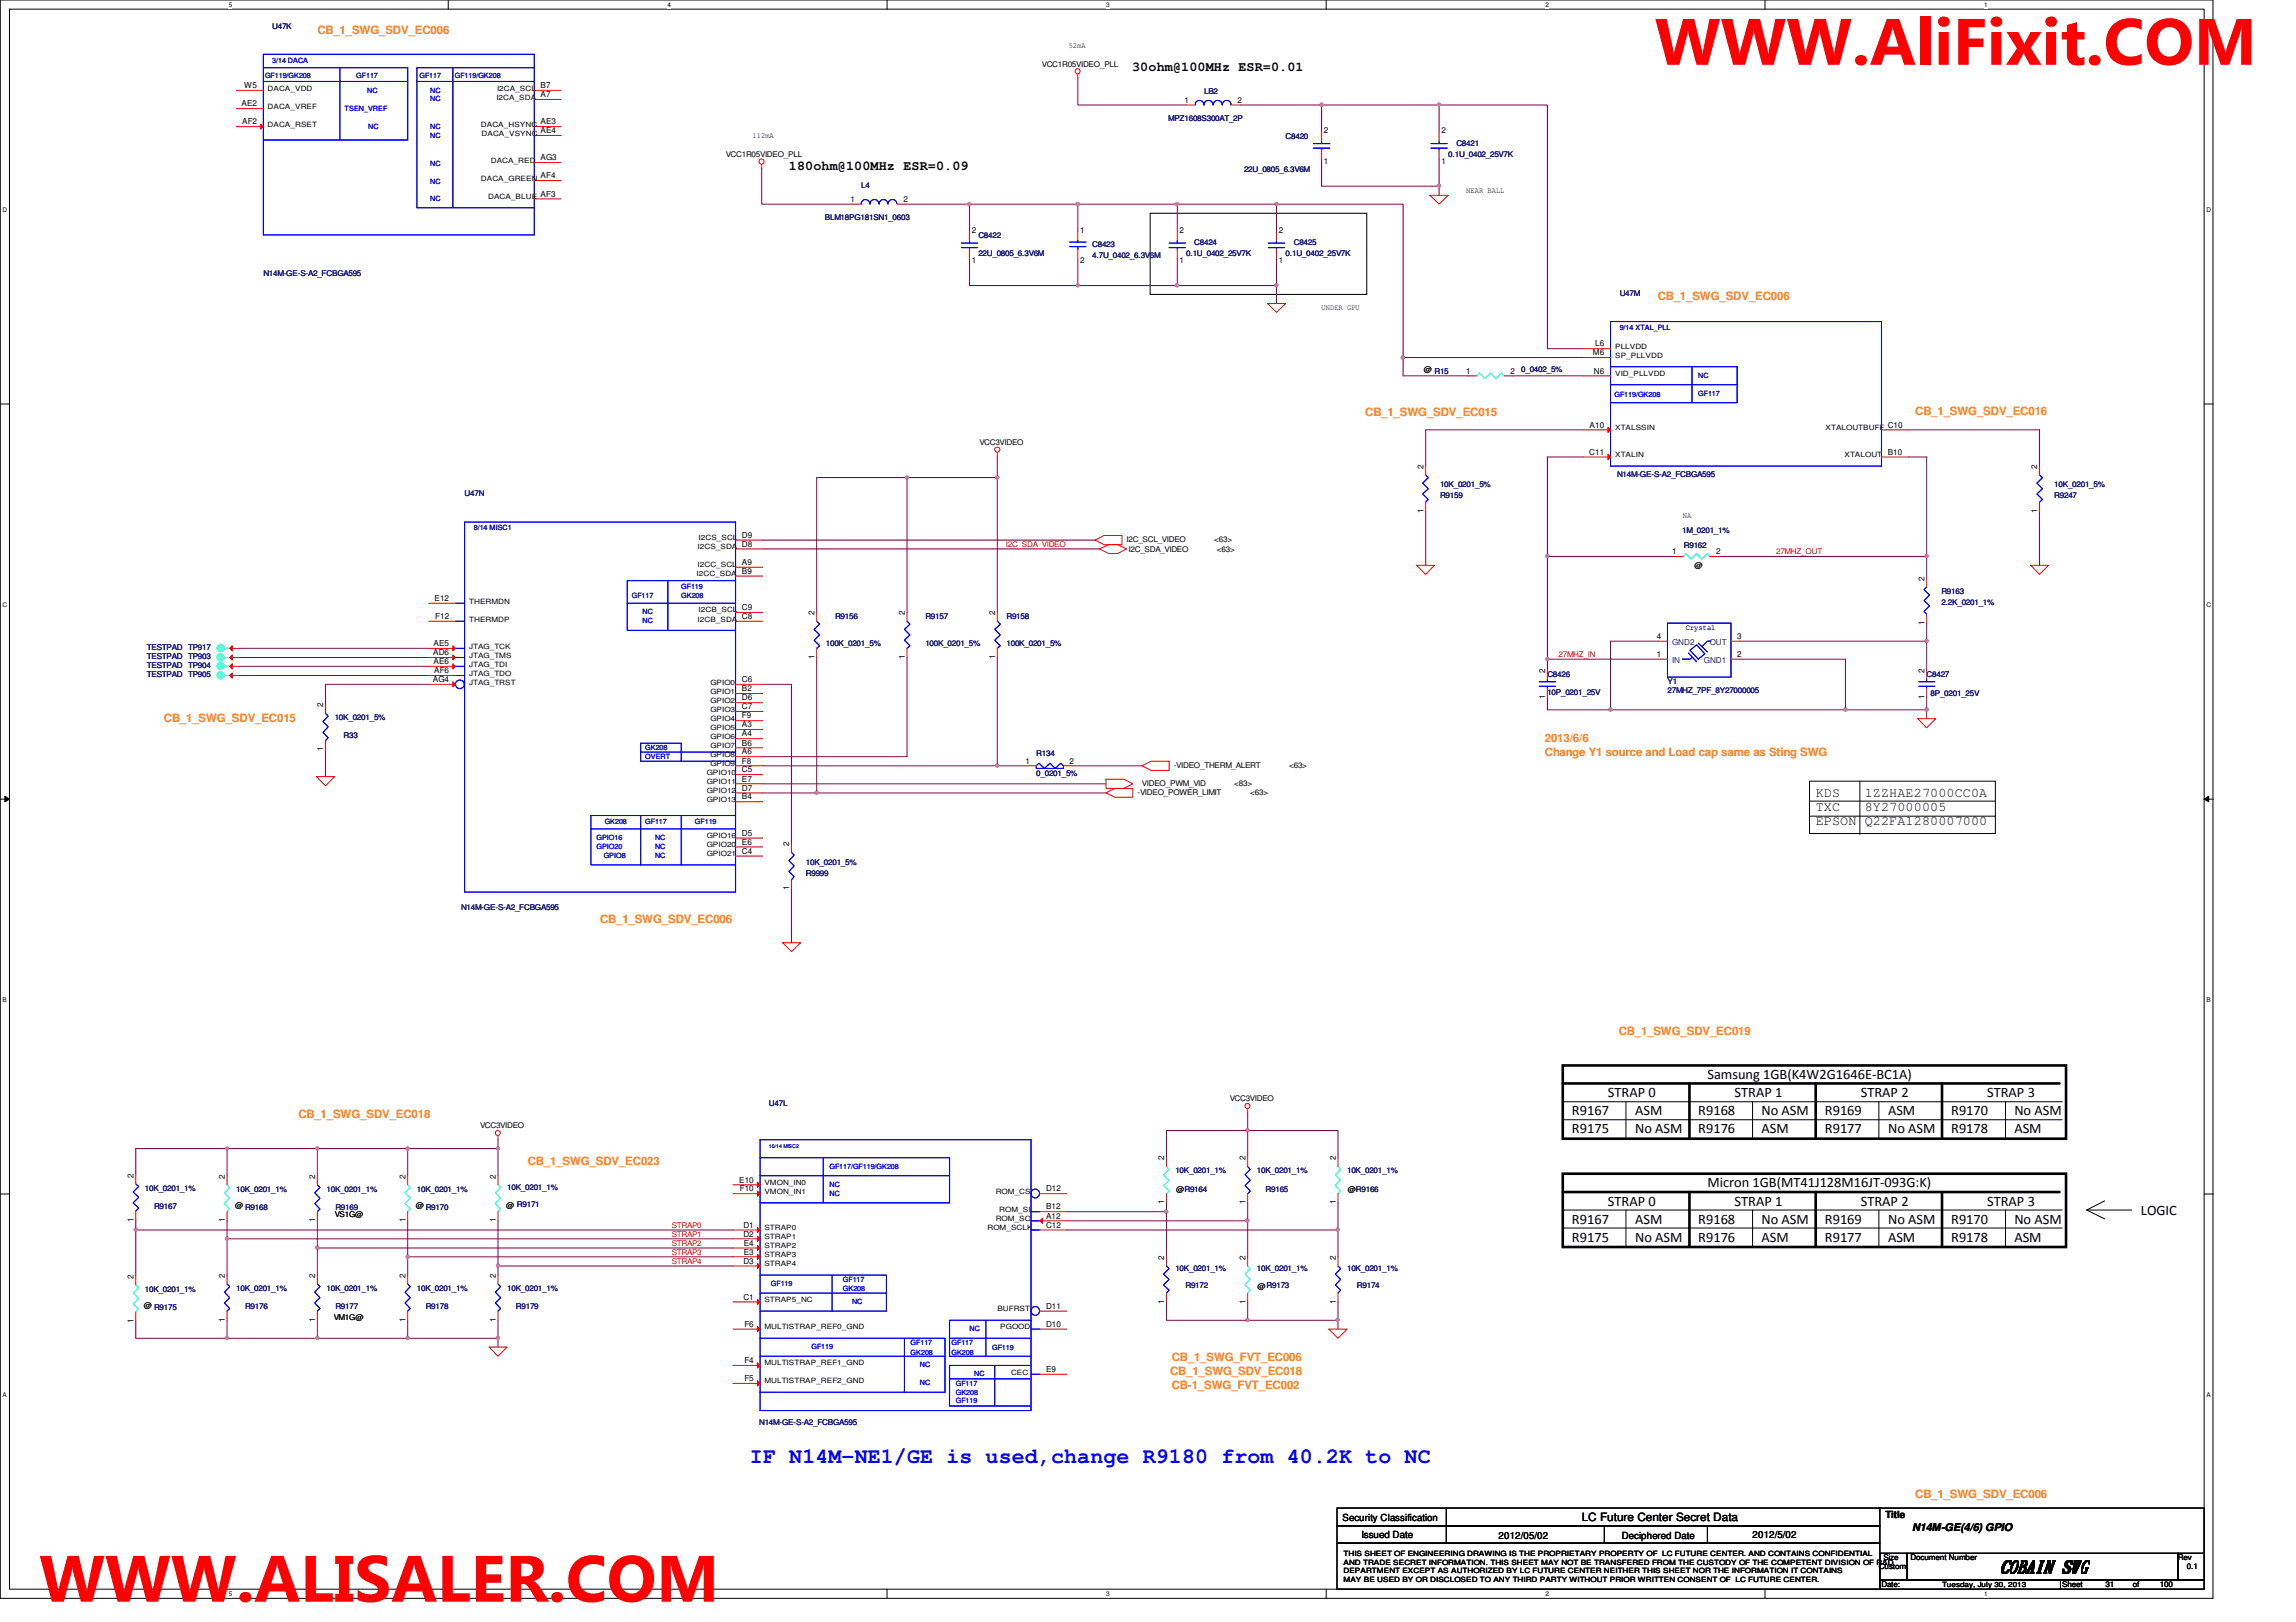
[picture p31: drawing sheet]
<svg xmlns="http://www.w3.org/2000/svg" width="297mm" height="210mm" viewBox="0 0 297 210" stroke-linecap="round" stroke-linejoin="round" font-family="sans-serif">
<defs><g id="words">
<g font-size="8.5" fill="#f00">
<text x="214.1" y="8.4">WWW.AliFixit.COM</text>
<text x="5.1" y="207.3">WWW.ALISALER.COM</text>
</g>
<text font-size="2.8" fill="#00f" x="97" y="189.3">IF N14M-NE1/GE is used,change R9180 from 40.2K to NC</text>
<text font-size="2.2" x="258.7" y="203.5">COBAIN SWG</text>
<g font-size="1.9">
<text x="208" y="142">STRAP 0</text>
<text x="220.9" y="139.7">Samsung 1GB(K4W2G1646E-BC1A)</text>
<text x="224.4" y="142">STRAP 1</text>
<text x="240.7" y="142">STRAP 2</text>
<text x="257.1" y="142">STRAP 3</text>
<text x="203.4" y="144.4">R9167</text>
<text x="203.4" y="146.7">R9175</text>
<text x="211.5" y="144.4">ASM</text>
<text x="211.5" y="146.7">No ASM</text>
<text x="219.7" y="144.4">R9168</text>
<text x="219.7" y="146.7">R9176</text>
<text x="227.9" y="144.4">No ASM</text>
<text x="227.9" y="146.7">ASM</text>
<text x="236.1" y="144.4">R9169</text>
<text x="236.1" y="146.7">R9177</text>
<text x="244.3" y="144.4">ASM</text>
<text x="244.3" y="146.7">No ASM</text>
<text x="252.4" y="144.4">R9170</text>
<text x="252.4" y="146.7">R9178</text>
<text x="260.6" y="144.4">No ASM</text>
<text x="260.6" y="146.7">ASM</text>
<text x="220.9" y="153.7">Micron 1GB(MT41J128M16JT-093G:K)</text>
<text x="203.4" y="158.4">R9167</text>
<text x="203.4" y="160.7">R9175</text>
<text x="208" y="156">STRAP 0</text>
<text x="211.5" y="158.4">ASM</text>
<text x="211.5" y="160.7">No ASM</text>
<text x="219.7" y="158.4">R9168</text>
<text x="219.7" y="160.7">R9176</text>
<text x="224.4" y="156">STRAP 1</text>
<text x="227.9" y="158.4">No ASM</text>
<text x="227.9" y="160.7">ASM</text>
<text x="236.1" y="158.4">R9169</text>
<text x="236.1" y="160.7">R9177</text>
<text x="240.7" y="156">STRAP 2</text>
<text x="244.3" y="158.4">No ASM</text>
<text x="244.3" y="160.7">ASM</text>
<text x="252.4" y="158.4">R9170</text>
<text x="252.4" y="160.7">R9178</text>
<text x="257.1" y="156">STRAP 3</text>
<text x="260.6" y="158.4">No ASM</text>
<text x="260.6" y="160.7">ASM</text>
<text x="277" y="157.2">LOGIC</text>
</g>
<g font-size="1.7">
<text x="146.5" y="9.2">30ohm@100MHz ESR=0.01</text>
<text x="102.1" y="22.1">180ohm@100MHz ESR=0.09</text>
<text x="234.9" y="103.1">KDS</text>
<text x="234.9" y="104.9">TXC</text>
<text x="234.9" y="106.8">EPSON Q22FA1280007000</text>
<text x="241.3" y="103.1">1ZZHAE27000CC0A</text>
<text x="241.3" y="104.9">8Y27000005</text>
</g>
<g font-size="1.5" fill="#ff8000">
<text x="41.1" y="4.4">CB_1_SWG_SDV_EC006</text>
<text x="214.5" y="38.8">CB_1_SWG_SDV_EC006</text>
<text x="176.6" y="53.8">CB_1_SWG_SDV_EC015</text>
<text x="247.8" y="53.7">CB_1_SWG_SDV_EC016</text>
<text x="21.2" y="93.4">CB_1_SWG_SDV_EC015</text>
<text x="199.9" y="96">2013/6/6</text>
<text x="199.9" y="97.8">Change Y1 source and Load cap same as Sting SWG</text>
<text x="77.6" y="119.5">CB_1_SWG_SDV_EC006</text>
<text x="209.4" y="134">CB_1_SWG_SDV_EC019</text>
<text x="38.6" y="144.7">CB_1_SWG_SDV_EC018</text>
<text x="68.3" y="150.7">CB_1_SWG_SDV_EC023</text>
<text x="151.4" y="177.9">CB_1_SWG_SDV_EC018</text>
<text x="151.6" y="179.8">CB-1_SWG_FVT_EC002</text>
<text x="151.6" y="176.1">CB_1_SWG_FVT_EC006</text>
<text x="247.8" y="193.8">CB_1_SWG_SDV_EC006</text>
</g>
<text font-size="1.5" x="204.6" y="196.8">LC Future Center Secret Data</text>
<text font-size="1.4" x="247.4" y="198.1">N14M-GE(4/6) GPIO</text>
<g font-size="1.3">
<text x="173.7" y="196.8">Security Classification</text>
<text x="243.9" y="196.4">Title</text>
<text x="176.1" y="199">Issued Date</text>
<text x="193.9" y="199.1">2012/05/02</text>
<text x="209.8" y="199.1">Deciphered Date</text>
<text x="226.7" y="199">2012/5/02</text>
</g>
<g font-size="1.1">
<text x="31.6" y="11.4">W5</text>
<text x="69.9" y="11.4">B7</text>
<text x="31.2" y="13.8">AE2</text>
<text x="31.3" y="16.1">AF2</text>
<text x="69.9" y="17.2">AE4</text>
<text x="69.9" y="16.1">AE3</text>
<text x="69.9" y="12.6">A7</text>
<text x="153.2" y="13.3">1</text>
<text x="160.1" y="13.3">2</text>
<text x="171.3" y="17.2">2</text>
<text x="186.5" y="17.2">2</text>
<text x="69.9" y="23.1">AF4</text>
<text x="69.9" y="20.7">AG3</text>
<text x="171.3" y="21.2">1</text>
<text x="186.5" y="21.2">1</text>
<text x="69.9" y="25.4">AF3</text>
<text x="110" y="26.1">1</text>
<text x="116.9" y="26.1">2</text>
<text x="125.7" y="34">1</text>
<text x="125.7" y="30.1">2</text>
<text x="139.7" y="30.1">1</text>
<text x="139.7" y="34">2</text>
<text x="152.6" y="34">1</text>
<text x="152.6" y="30.1">2</text>
<text x="165.4" y="34">1</text>
<text x="165.4" y="30.1">2</text>
<text x="206.1" y="46">M6</text>
<text x="206.4" y="44.8">L6</text>
<text x="189.7" y="48.3">1</text>
<text x="195.4" y="48.3">2</text>
<text x="206.2" y="48.3">N6</text>
<text x="205.6" y="58.8">C11</text>
<text x="205.7" y="55.3">A10</text>
<text x="244.2" y="58.8">B10</text>
<text x="244.2" y="55.3">C10</text>
<text x="184.1" y="60.7" transform="rotate(-90 184.1 60.7)">2</text>
<text x="263.6" y="60.7" transform="rotate(-90 263.6 60.7)">2</text>
<text x="96" y="70.7">D8</text>
<text x="96" y="69.6">D9</text>
<text x="184.1" y="66.4" transform="rotate(-90 184.1 66.4)">1</text>
<text x="216.3" y="71.7">1</text>
<text x="222" y="71.7">2</text>
<text x="263.6" y="66.4" transform="rotate(-90 263.6 66.4)">1</text>
<text x="56.2" y="77.8">E12</text>
<text x="96" y="74.3">B9</text>
<text x="96" y="73.1">A9</text>
<text x="249" y="75.1" transform="rotate(-90 249 75.1)">2</text>
<text x="56.1" y="83.6">AE5</text>
<text x="56.3" y="80.1">F12</text>
<text x="96" y="80.1">C8</text>
<text x="96" y="79">C9</text>
<text x="105.4" y="79.6" transform="rotate(-90 105.4 79.6)">2</text>
<text x="117" y="79.6" transform="rotate(-90 117 79.6)">2</text>
<text x="128.7" y="79.6" transform="rotate(-90 128.7 79.6)">2</text>
<text x="214.3" y="82.7">4</text>
<text x="224.7" y="82.7">3</text>
<text x="249" y="80.9" transform="rotate(-90 249 80.9)">1</text>
<text x="56" y="88.3">AG4</text>
<text x="56" y="84.8">AD6</text>
<text x="56.1" y="85.9">AE6</text>
<text x="56.2" y="87.1">AF6</text>
<text x="96" y="89.5">B2</text>
<text x="96" y="88.3">C6</text>
<text x="105.4" y="85.3" transform="rotate(-90 105.4 85.3)">1</text>
<text x="117" y="85.3" transform="rotate(-90 117 85.3)">1</text>
<text x="128.7" y="85.3" transform="rotate(-90 128.7 85.3)">1</text>
<text x="199.9" y="87.1" transform="rotate(-90 199.9 87.1)">2</text>
<text x="214.3" y="85">1</text>
<text x="224.7" y="85">2</text>
<text x="249" y="87.1" transform="rotate(-90 249 87.1)">2</text>
<text x="41.8" y="91.5" transform="rotate(-90 41.8 91.5)">2</text>
<text x="96" y="95.3">A4</text>
<text x="96" y="94.1">A3</text>
<text x="96" y="93">F9</text>
<text x="96" y="91.8">C7</text>
<text x="96" y="90.6">D6</text>
<text x="199.9" y="90.5" transform="rotate(-90 199.9 90.5)">1</text>
<text x="249" y="90.5" transform="rotate(-90 249 90.5)">1</text>
<text x="41.8" y="97.2" transform="rotate(-90 41.8 97.2)">1</text>
<text x="96" y="101.1">E7</text>
<text x="96" y="99.9">C5</text>
<text x="96" y="98.8">F8</text>
<text x="96" y="97.6">A6</text>
<text x="96" y="96.5">B6</text>
<text x="132.7" y="98.8">1</text>
<text x="138.4" y="98.8">2</text>
<text x="96" y="103.5">B4</text>
<text x="96" y="102.3">D7</text>
<text x="96" y="110.5">C4</text>
<text x="96" y="109.3">E6</text>
<text x="96" y="108.2">D5</text>
<text x="102.1" y="109.5" transform="rotate(-90 102.1 109.5)">2</text>
<text x="102.1" y="115.2" transform="rotate(-90 102.1 115.2)">1</text>
<text x="17.3" y="152.4" transform="rotate(-90 17.3 152.4)">2</text>
<text x="29.1" y="152.5" transform="rotate(-90 29.1 152.5)">2</text>
<text x="40.8" y="152.5" transform="rotate(-90 40.8 152.5)">2</text>
<text x="52.4" y="152.5" transform="rotate(-90 52.4 152.5)">2</text>
<text x="64.1" y="152.5" transform="rotate(-90 64.1 152.5)">2</text>
<text x="95.6" y="153">E10</text>
<text x="95.7" y="154.2">F10</text>
<text x="135.3" y="154.2">D12</text>
<text x="150.6" y="155.9" transform="rotate(-90 150.6 155.9)">1</text>
<text x="150.6" y="150.2" transform="rotate(-90 150.6 150.2)">2</text>
<text x="161.1" y="155.9" transform="rotate(-90 161.1 155.9)">1</text>
<text x="161.1" y="150.2" transform="rotate(-90 161.1 150.2)">2</text>
<text x="172.8" y="155.9" transform="rotate(-90 172.8 155.9)">1</text>
<text x="172.8" y="150.2" transform="rotate(-90 172.8 150.2)">2</text>
<text x="17.3" y="158.1" transform="rotate(-90 17.3 158.1)">1</text>
<text x="29.1" y="158.2" transform="rotate(-90 29.1 158.2)">1</text>
<text x="40.8" y="158.2" transform="rotate(-90 40.8 158.2)">1</text>
<text x="52.4" y="158.2" transform="rotate(-90 52.4 158.2)">1</text>
<text x="64.1" y="158.2" transform="rotate(-90 64.1 158.2)">1</text>
<text x="96.2" y="160">D2</text>
<text x="96.2" y="158.9">D1</text>
<text x="96.2" y="161.2">E4</text>
<text x="135.3" y="158.9">C12</text>
<text x="135.3" y="157.7">A12</text>
<text x="135.3" y="156.5">B12</text>
<text x="17.3" y="165.5" transform="rotate(-90 17.3 165.5)">2</text>
<text x="29.1" y="165.4" transform="rotate(-90 29.1 165.4)">2</text>
<text x="40.8" y="165.4" transform="rotate(-90 40.8 165.4)">2</text>
<text x="52.4" y="165.4" transform="rotate(-90 52.4 165.4)">2</text>
<text x="64.1" y="165.4" transform="rotate(-90 64.1 165.4)">2</text>
<text x="96.2" y="163.5">D3</text>
<text x="96.2" y="162.3">E3</text>
<text x="150.6" y="163" transform="rotate(-90 150.6 163)">2</text>
<text x="161.1" y="163" transform="rotate(-90 161.1 163)">2</text>
<text x="172.8" y="163" transform="rotate(-90 172.8 163)">2</text>
<text x="17.3" y="171.2" transform="rotate(-90 17.3 171.2)">1</text>
<text x="29.1" y="171.1" transform="rotate(-90 29.1 171.1)">1</text>
<text x="40.8" y="171.1" transform="rotate(-90 40.8 171.1)">1</text>
<text x="52.4" y="171.1" transform="rotate(-90 52.4 171.1)">1</text>
<text x="64.1" y="171.1" transform="rotate(-90 64.1 171.1)">1</text>
<text x="96.2" y="168.2">C1</text>
<text x="96.3" y="171.7">F6</text>
<text x="135.3" y="171.7">D10</text>
<text x="135.3" y="169.4">D11</text>
<text x="150.6" y="168.7" transform="rotate(-90 150.6 168.7)">1</text>
<text x="161.1" y="168.7" transform="rotate(-90 161.1 168.7)">1</text>
<text x="172.8" y="168.7" transform="rotate(-90 172.8 168.7)">1</text>
<text x="96.3" y="178.7">F5</text>
<text x="96.3" y="176.4">F4</text>
<text x="135.3" y="177.5">E9</text>
</g>
<g font-size="1.1" fill="#004080">
<text x="216.3" y="83.5">GND2</text>
<text x="221.2" y="83.5">OUT</text>
<text x="216.3" y="85.8">IN</text>
<text x="220.4" y="85.8">GND1</text>
</g>
<g font-size="1" fill="#000080">
<text x="35.2" y="3.7">U47K</text>
<text x="151.1" y="15.6">MPZ1608S300AT_2P</text>
<text x="155.8" y="12.1">LB2</text>
<text x="166.3" y="17.9">C8420</text>
<text x="160.9" y="22.3">22U_0805_6.3V6M</text>
<text x="187.4" y="20.3">0.1U_0402_25V7K</text>
<text x="188.4" y="18.9">C8421</text>
<text x="106.7" y="28.5">BLM18PG181SN1_0603</text>
<text x="111.4" y="24.4">L4</text>
<text x="34.1" y="35.7">N14M-GE-S-A2_FCBGA595</text>
<text x="126.6" y="30.8">C8422</text>
<text x="126.6" y="33.1">22U_0805_6.3V6M</text>
<text x="141.3" y="32">C8423</text>
<text x="141.3" y="33.4">4.7U_0402_6.3V6M</text>
<text x="153.5" y="33.1">0.1U_0402_25V7K</text>
<text x="154.5" y="31.7">C8424</text>
<text x="166.3" y="33.1">0.1U_0402_25V7K</text>
<text x="167.4" y="31.7">C8425</text>
<text x="209.5" y="38.3">U47M</text>
<text x="185.6" y="48.3">R15</text>
<text x="196.8" y="48.1">0_0402_5%</text>
<text x="60.1" y="64.2">U47N</text>
<text x="186.3" y="64.5">R9159</text>
<text x="186.3" y="63.1">10K_0201_5%</text>
<text x="209.2" y="61.7">N14M-GE-S-A2_FCBGA595</text>
<text x="265.8" y="64.5">R9247</text>
<text x="265.8" y="63.1">10K_0201_5%</text>
<text x="217.6" y="69">1M_0201_1%</text>
<text x="217.8" y="70.9">R9162</text>
<text x="251.2" y="76.8">R9163</text>
<text x="106.8" y="83.6">100K_0201_5%</text>
<text x="108" y="80.1">R9156</text>
<text x="119.7" y="80.1">R9157</text>
<text x="119.7" y="83.6">100K_0201_5%</text>
<text x="130.2" y="80.1">R9158</text>
<text x="130.2" y="83.6">100K_0201_5%</text>
<text x="251.2" y="78.3">2.2K_0201_1%</text>
<text x="19" y="84.1">TESTPAD</text>
<text x="19" y="86.4">TESTPAD</text>
<text x="19" y="87.6">TESTPAD</text>
<text x="19" y="85.3">TESTPAD</text>
<text x="24.3" y="84.1">TP917</text>
<text x="24.3" y="86.4">TP904</text>
<text x="24.3" y="87.6">TP905</text>
<text x="24.3" y="85.3">TP903</text>
<text x="200.2" y="87.6">C8426</text>
<text x="200.2" y="90">10P_0201_25V</text>
<text x="215.7" y="88.5">Y1</text>
<text x="215.7" y="89.7">27MHZ_7PF_8Y27000005</text>
<text x="249.3" y="87.6">C8427</text>
<text x="43.3" y="93.2">10K_0201_5%</text>
<text x="44.4" y="95.5">R33</text>
<text x="249.8" y="90">8P_0201_25V</text>
<text x="134.1" y="97.9">R134</text>
<text x="134.1" y="100.5">0_0201_5%</text>
<text x="104.3" y="113.3">R9999</text>
<text x="104.3" y="111.9">10K_0201_5%</text>
<text x="59.6" y="117.7">N14M-GE-S-A2_FCBGA595</text>
<text x="99.5" y="143.1">U47L</text>
<text x="18.8" y="154.1">10K_0201_1%</text>
<text x="30.6" y="154.2">10K_0201_1%</text>
<text x="42.2" y="154.2">10K_0201_1%</text>
<text x="53.9" y="154.2">10K_0201_1%</text>
<text x="65.6" y="154">10K_0201_1%</text>
<text x="152.1" y="151.8">10K_0201_1%</text>
<text x="162.6" y="151.8">10K_0201_1%</text>
<text x="163.7" y="154.2">R9165</text>
<text x="174.3" y="151.8">10K_0201_1%</text>
<text x="19.9" y="156.4">R9167</text>
<text x="31.7" y="156.5">R9168</text>
<text x="43.4" y="156.5">R9169</text>
<text x="55.1" y="156.5">R9170</text>
<text x="18.8" y="167.2">10K_0201_1%</text>
<text x="30.6" y="167">10K_0201_1%</text>
<text x="42.2" y="167">10K_0201_1%</text>
<text x="53.9" y="167">10K_0201_1%</text>
<text x="65.6" y="167">10K_0201_1%</text>
<text x="152.1" y="164.5">10K_0201_1%</text>
<text x="153.4" y="166.7">R9172</text>
<text x="162.6" y="164.5">10K_0201_1%</text>
<text x="174.3" y="164.5">10K_0201_1%</text>
<text x="175.6" y="166.7">R9174</text>
<text x="31.7" y="169.4">R9176</text>
<text x="43.4" y="169.4">R9177</text>
<text x="55.1" y="169.4">R9178</text>
<text x="66.8" y="169.4">R9179</text>
<text x="98.2" y="184.4">N14M-GE-S-A2_FCBGA595</text>
</g>
<g font-size="1">
<text x="134.8" y="8.6">VCC1R05VIDEO_PLL</text>
<text x="138.3" y="6.2">52mA</text>
<text x="97.4" y="17.9">112mA</text>
<text x="93.9" y="20.3">VCC1R05VIDEO_PLL</text>
<text x="189.7" y="24.9">NEAR BALL</text>
<text x="171" y="40.1">UNDER GPU</text>
<text x="184.2" y="48.1">@</text>
<text x="126.7" y="57.6">VCC3VIDEO</text>
<text x="145.8" y="70.2">I2C_SCL_VIDEO</text>
<text x="146" y="71.4">I2C_SDA_VIDEO</text>
<text x="157.1" y="70.2">&lt;63&gt;</text>
<text x="157.4" y="71.4">&lt;63&gt;</text>
<text x="217.7" y="67">NA</text>
<text x="219.2" y="73.4">@</text>
<text x="147.7" y="101.7">VIDEO_PWM_VID</text>
<text x="151.8" y="99.4">-VIDEO_THERM_ALERT</text>
<text x="159.7" y="101.7">&lt;83&gt;</text>
<text x="166.8" y="99.4">&lt;63&gt;</text>
<text x="147.1" y="102.9">-VIDEO_POWER_LIMIT</text>
<text x="161.8" y="102.9">&lt;63&gt;</text>
<text x="159.1" y="142.5">VCC3VIDEO</text>
<text x="62.1" y="146">VCC3VIDEO</text>
<text x="152.2" y="154.2">@R9164</text>
<text x="174.4" y="154.2">@R9166</text>
<text x="30.4" y="156.3">@</text>
<text x="43.3" y="157.5">VS1G@</text>
<text x="53.8" y="156.3">@</text>
<text x="65.5" y="156.3">@ R9171</text>
<text x="162.7" y="166.8">@R9173</text>
<text x="18.6" y="169.3">@ R9175</text>
<text x="43.2" y="170.8">VM1G@</text>
<text x="243.1" y="203">Custom</text>
<text x="243.7" y="201.9">Size</text>
<text x="247.2" y="201.9">Document Number</text>
<text x="281.8" y="201.9">Rev</text>
<text x="282.9" y="203">0.1</text>
<text x="243.4" y="205.4">Date:</text>
<text x="266.8" y="205.4">Sheet</text>
<text x="272.4" y="205.4">31</text>
<text x="275.9" y="205.4">of</text>
<text x="279.4" y="205.4">100</text>
</g>
<g font-size="1" fill="#fff">
<text x="190.9" y="55.4">N31429280</text>
<text x="253.3" y="55.4">N31170507</text>
<text x="233.4" y="82.7">N20390305</text>
<text x="33.4" y="86">N33462588</text>
</g>
<g font-size="1" fill="#f00">
<text x="130.1" y="70.8">I2C_SDA_VIDEO</text>
<text x="229.8" y="71.8">27MHZ_OUT</text>
<text x="201.6" y="85">27MHZ_IN</text>
<text x="86.9" y="158.9">STRAP0</text>
<text x="86.9" y="160.1">STRAP1</text>
<text x="86.9" y="161.2">STRAP2</text>
<text x="86.9" y="163.6">STRAP4</text>
<text x="86.9" y="162.4">STRAP3</text>
</g>
<text font-size="1" fill="#00f" x="218.1" y="81.5">Crystal</text>
<g font-size=".9" fill="#00f">
<text x="34.3" y="10.1">GF119/GK208</text>
<text x="35.2" y="8.1">3/14 DACA</text>
<text x="46.1" y="10.1">GF117</text>
<text x="47.5" y="12">NC</text>
<text x="54.3" y="10.1">GF117</text>
<text x="55.7" y="12">NC</text>
<text x="58.8" y="10.1">GF119/GK208</text>
<text x="44.6" y="14.3">TSEN_VREF</text>
<text x="47.6" y="16.6">NC</text>
<text x="55.7" y="17.8">NC</text>
<text x="55.7" y="13.1">NC</text>
<text x="55.7" y="16.6">NC</text>
<text x="55.7" y="23.7">NC</text>
<text x="55.7" y="21.4">NC</text>
<text x="55.7" y="26">NC</text>
<text x="209.5" y="42.7">9/14 XTAL_PLL</text>
<text x="208.9" y="51.4">GF119/GK208</text>
<text x="219.7" y="51.2">GF117</text>
<text x="219.7" y="48.9">NC</text>
<text x="61.3" y="68.6">8/14 MISC1</text>
<text x="81.7" y="77.4">GF117</text>
<text x="88.1" y="77.4">GK208</text>
<text x="88.1" y="76.2">GF119</text>
<text x="83.1" y="79.5">NC</text>
<text x="83.1" y="80.6">NC</text>
<text x="83.5" y="97">GK208</text>
<text x="83.5" y="98.2">OVERT</text>
<text x="78.2" y="106.6">GK208</text>
<text x="83.5" y="106.6">GF117</text>
<text x="89.9" y="106.6">GF119</text>
<text x="77.2" y="108.7">GPIO16</text>
<text x="77.2" y="109.9">GPIO20</text>
<text x="78.1" y="111">GPIO8</text>
<text x="84.7" y="108.7">NC</text>
<text x="84.7" y="109.9">NC</text>
<text x="84.7" y="111">NC</text>
<text x="107.3" y="154.7">NC</text>
<text x="107.3" y="151.3">GF117/GF119/GK208</text>
<text x="107.3" y="153.6">NC</text>
<text x="99.7" y="166.4">GF119</text>
<text x="109" y="165.9">GF117</text>
<text x="109" y="167.1">GK208</text>
<text x="110.2" y="168.8">NC</text>
<text x="125.4" y="172.3">NC</text>
<text x="105" y="174.6">GF119</text>
<text x="117.8" y="175.3">GK208</text>
<text x="117.8" y="174.1">GF117</text>
<text x="119" y="177">NC</text>
<text x="119" y="179.3">NC</text>
<text x="123.1" y="175.3">GK208</text>
<text x="123.1" y="174.1">GF117</text>
<text x="123.7" y="179.4">GF117</text>
<text x="126" y="178.1">NC</text>
<text x="128.4" y="174.7">GF119</text>
<text x="123.7" y="181.6">GF119</text>
<text x="123.7" y="180.6">GK208</text>
</g>
<g font-size=".9">
<text x="34.6" y="11.7">DACA_VDD</text>
<text x="64.3" y="11.7">I2CA_SCL</text>
<text x="34.6" y="16.4">DACA_RSET</text>
<text x="34.6" y="14.1">DACA_VREF</text>
<text x="62.2" y="16.4">DACA_HSYNC</text>
<text x="62.3" y="17.6">DACA_VSYNC</text>
<text x="64.2" y="12.9">I2CA_SDA</text>
<text x="62.2" y="23.4">DACA_GREEN</text>
<text x="63.5" y="21.1">DACA_RED</text>
<text x="63.2" y="25.7">DACA_BLUE</text>
<text x="209" y="46.3">SP_PLLVDD</text>
<text x="209" y="45.1">PLLVDD</text>
<text x="209" y="48.6">VID_PLLVDD</text>
<text x="209" y="55.7">XTALSSIN</text>
<text x="209" y="59.2">XTALIN</text>
<text x="236.2" y="55.7">XTALOUTBUFF</text>
<text x="238.6" y="59.2">XTALOUT</text>
<text x="90.3" y="71.1">I2CS_SDA</text>
<text x="90.4" y="69.9">I2CS_SCL</text>
<text x="90.1" y="74.6">I2CC_SDA</text>
<text x="90.3" y="73.4">I2CC_SCL</text>
<text x="60.7" y="83.9">JTAG_TCK</text>
<text x="60.7" y="80.4">THERMDP</text>
<text x="60.7" y="78.1">THERMDN</text>
<text x="90.3" y="80.4">I2CB_SDA</text>
<text x="90.4" y="79.2">I2CB_SCL</text>
<text x="60.7" y="88.6">JTAG_TRST</text>
<text x="60.7" y="87.5">JTAG_TDO</text>
<text x="60.7" y="86.3">JTAG_TDI</text>
<text x="60.7" y="85.1">JTAG_TMS</text>
<text x="91.9" y="89.8">GPIO1</text>
<text x="91.9" y="88.6">GPIO0</text>
<text x="91.9" y="95.6">GPIO6</text>
<text x="91.9" y="94.4">GPIO5</text>
<text x="91.9" y="93.3">GPIO4</text>
<text x="91.9" y="92.1">GPIO3</text>
<text x="91.9" y="90.9">GPIO2</text>
<text x="91.4" y="101.5">GPIO11</text>
<text x="91.4" y="100.3">GPIO10</text>
<text x="91.9" y="99.1">GPIO9</text>
<text x="91.9" y="98">GPIO8</text>
<text x="91.9" y="96.8">GPIO7</text>
<text x="91.4" y="103.8">GPIO13</text>
<text x="91.4" y="102.6">GPIO12</text>
<text x="91.4" y="110.8">GPIO21</text>
<text x="91.4" y="109.6">GPIO20</text>
<text x="91.4" y="108.5">GPIO16</text>
<text x="98.9" y="154.5">VMON_IN1</text>
<text x="98.9" y="153.3">VMON_IN0</text>
<text x="128.8" y="154.5">ROM_CS</text>
<text x="98.9" y="161.5">STRAP2</text>
<text x="98.9" y="160.4">STRAP1</text>
<text x="98.9" y="159.2">STRAP0</text>
<text x="127.8" y="159.2">ROM_SCLK</text>
<text x="128.8" y="158">ROM_SO</text>
<text x="129.3" y="156.8">ROM_SI</text>
<text x="98.9" y="163.9">STRAP4</text>
<text x="98.9" y="162.7">STRAP3</text>
<text x="98.9" y="172">MULTISTRAP_REF0_GND</text>
<text x="98.9" y="168.5">STRAP5_NC</text>
<text x="129" y="169.7">BUFRST</text>
<text x="129.4" y="172">PGOOD</text>
<text x="98.9" y="179">MULTISTRAP_REF2_GND</text>
<text x="98.9" y="176.7">MULTISTRAP_REF1_GND</text>
<text x="130.8" y="177.9">CEC</text>
<text x="173.8" y="201.4">THIS SHEET OF ENGINEERING DRAWING IS THE PROPRIETARY PROPERTY OF LC FUTURE CENTER. AND CONTAINS CONFIDENTIAL</text>
<text x="173.8" y="202.5">AND TRADE SECRET INFORMATION. THIS SHEET MAY NOT BE TRANSFERED FROM THE CUSTODY OF THE COMPETENT DIVISION OF R&amp;D</text>
<text x="173.8" y="203.6">DEPARTMENT EXCEPT AS AUTHORIZED BY LC FUTURE CENTER NEITHER THIS SHEET NOR THE INFORMATION IT CONTAINS</text>
<text x="173.8" y="204.7">MAY BE USED BY OR DISCLOSED TO ANY THIRD PARTY WITHOUT PRIOR WRITTEN CONSENT OF LC FUTURE CENTER.</text>
<text x="251.2" y="205.3">Tuesday, July 30, 2013</text>
</g>
<g font-size=".8">
<text x="29.6" y=".9">5</text>
<text x="86.4" y=".9">4</text>
<text x="143.1" y=".9">3</text>
<text x="199.9" y=".9">2</text>
<text x="256.7" y=".9">1</text>
<text x=".3" y="27.5">D</text>
<text x="285.5" y="27.5">D</text>
<text x=".3" y="78.6">C</text>
<text x="285.5" y="78.6">C</text>
<text x=".3" y="129.7">B</text>
<text x="285.5" y="129.7">B</text>
<text x=".3" y="180.8">A</text>
<text x="285.5" y="180.8">A</text>
<text x="29.6" y="206.5">5</text>
<text x="86.4" y="206.5">4</text>
<text x="143.1" y="206.5">3</text>
<text x="199.9" y="206.5">2</text>
<text x="256.7" y="206.5">1</text>
</g>
<text font-size=".7" fill="#00f" x="99.5" y="148.6">10/14 MISC2</text>
</g></defs>
<path d="M0 0h286.3v206.8h-286.3zM1.2 1.2h284v204.5h-284z" fill="none" stroke="#000" stroke-width=".13"/>
<g fill="#fff">
<path d="M29.6 .1h.5v1h-.5z"/>
<path d="M29.6 205.8h.5v.9h-.5z"/>
</g>
<path d="M58 0v1.2M58 205.7v1.1" fill="none" stroke="#000" stroke-width=".13"/>
<g fill="#fff">
<path d="M86.4 .1h.4v1h-.4z"/>
<path d="M86.4 205.8h.4v.9h-.4z"/>
</g>
<path d="M114.8 0v1.2M114.8 205.7v1.1" fill="none" stroke="#000" stroke-width=".13"/>
<g fill="#fff">
<path d="M143.1 .1h.5v1h-.5z"/>
<path d="M143.1 205.8h.5v.9h-.5z"/>
</g>
<path d="M171.6 0v1.2M171.6 205.7v1.1" fill="none" stroke="#000" stroke-width=".13"/>
<g fill="#fff">
<path d="M199.9 .1h.5v1h-.5z"/>
<path d="M199.9 205.8h.5v.9h-.5z"/>
</g>
<path d="M228.3 0v1.2M228.3 205.7v1.1" fill="none" stroke="#000" stroke-width=".13"/>
<g fill="#fff">
<path d="M256.7 .1h.5v1h-.5z"/>
<path d="M256.7 205.8h.5v.9h-.5z"/>
<path d="M.3 26.7h.6v.9h-.6z"/>
<path d="M285.4 26.7h.6v.9h-.6z"/>
<path d="M.3 77.8h.6v.9h-.6z"/>
<path d="M285.4 77.8h.6v.9h-.6z"/>
</g>
<path d="M0 52.3h1.2M285.2 52.3h1.1" fill="none" stroke="#000" stroke-width=".13"/>
<g fill="#fff">
<path d="M.3 128.9h.6v1h-.6z"/>
<path d="M285.4 128.9h.6v1h-.6z"/>
</g>
<path d="M0 103.4h1.2M.6 103l.6 .4-.6 .4zM285.2 103.4l.5-.4v.8zM285.2 103.4h1.1" fill="none" stroke="#000" stroke-width=".13"/>
<path d="M.6 103l.6 .4-.6 .4zM285.2 103.4l.5-.4v.8z" fill="#000"/>
<g fill="#fff">
<path d="M.3 180h.6v1h-.6z"/>
<path d="M285.4 180h.6v1h-.6z"/>
</g>
<g fill="none" stroke="#000" stroke-width=".13">
<path d="M148.8 27.6h28v10.5h-28zM234.1 101.1h24v6.8h-24zM234.2 103.7h23.9M234.2 105.6h23.9M240.6 101.1v6.9M0 154.5h1.2M202.2 144.9h64.6M202.2 142.6h64.6M202.2 158.9h64.6M202.2 156.6h64.6M210.4 142.6v4.6M210.4 156.6v4.6"/>
<path d="M226.7 142.6v4.6M226.7 156.6v4.6M243.1 142.6v4.6M243.1 156.6v4.6M259.5 142.6v4.6M259.5 156.6v4.6M270 156.6h5.8M270 156.6l2.3 1.1M272.3 155.4l-2.3 1.2M285.2 154.5h1.1"/>
</g>
<path d="M202.2 137.9h65.1v9.5h-65.1zM202.2 151.9h65.1v9.5h-65.1zM202.2 140.2h64.2M202.2 154.3h64.2M218.6 140.2v7M218.6 154.3v6.9M234.9 140.2v7M234.9 154.3v6.9M251.2 140.2v7M251.2 154.3v6.9" fill="none" stroke="#000" stroke-width=".34"/>
<path d="M30.9 83.9h24.6M30.9 85.1h24.6M30.9 86.2h24.6M30.9 87.4h24.6M42.1 88.6h13.4M17.6 159.2h77.2" fill="none" stroke="#800040" stroke-width=".13"/>
<path d="M17.4 159h.3l.1 .1-.1 .2h-.1h-.2z" fill-rule="evenodd" fill="#f0f"/>
<path d="M17.4 159h.3l.1 .1-.1 .2h-.1h-.2z" fill="none" stroke="#f0f" stroke-width=".13"/>
<path d="M29.4 160.3h65.4" fill="none" stroke="#800040" stroke-width=".13"/>
<path d="M29.2 160.2h.3l.1 .1-.1 .2h-.1h-.2z" fill-rule="evenodd" fill="#f0f"/>
<path d="M29.2 160.2h.3l.1 .1-.1 .2h-.1h-.2z" fill="none" stroke="#f0f" stroke-width=".13"/>
<path d="M29.4 158v7M64.4 163.8h30.4" fill="none" stroke="#800040" stroke-width=".13"/>
<path d="M64.3 163.6h.3v.2v.1l-.2 .1-.1-.1z" fill-rule="evenodd" fill="#f0f"/>
<path d="M64.3 163.6h.3v.2v.1l-.2 .1-.1-.1z" fill="none" stroke="#f0f" stroke-width=".13"/>
<path d="M64.4 158v7M64.4 148.6v3.5M64.4 173.2v1.1" fill="none" stroke="#800040" stroke-width=".13"/>
<path d="M64.3 148.5h.3v.1v.2h-.2h-.1z" fill-rule="evenodd" fill="#f0f"/>
<path d="M64.3 148.5h.3v.1v.2h-.2h-.1z" fill="none" stroke="#f0f" stroke-width=".13"/>
<path d="M17.6 148.6h11.8M29.4 148.6v3.5M29.4 148.6h11.7" fill="none" stroke="#800040" stroke-width=".13"/>
<path d="M29.2 148.5h.3l.1 .1-.1 .2h-.1h-.2z" fill-rule="evenodd" fill="#f0f"/>
<path d="M29.2 148.5h.3l.1 .1-.1 .2h-.1h-.2z" fill="none" stroke="#f0f" stroke-width=".13"/>
<path d="M52.7 148.6h-11.6v3.5" fill="none" stroke="#800040" stroke-width=".13"/>
<path d="M40.9 148.5h.3l.1 .1-.1 .2h-.1h-.2z" fill-rule="evenodd" fill="#f0f"/>
<path d="M40.9 148.5h.3l.1 .1-.1 .2h-.1h-.2z" fill="none" stroke="#f0f" stroke-width=".13"/>
<path d="M64.4 148.6h-11.7v3.5" fill="none" stroke="#800040" stroke-width=".13"/>
<path d="M52.6 148.5h.3l.1 .1-.1 .2h-.2h-.1z" fill-rule="evenodd" fill="#f0f"/>
<path d="M52.6 148.5h.3l.1 .1-.1 .2h-.2h-.1z" fill="none" stroke="#f0f" stroke-width=".13"/>
<path d="M41.1 158v3.5h53.7M52.7 158v4.6" fill="none" stroke="#800040" stroke-width=".13"/>
<path d="M40.9 161.3h.3l.1 .2-.1 .1-.1 .1-.2-.1z" fill-rule="evenodd" fill="#f0f"/>
<path d="M40.9 161.3h.3l.1 .2-.1 .1-.1 .1-.2-.1z" fill="none" stroke="#f0f" stroke-width=".13"/>
<path d="M41.1 161.5v3.5M52.7 162.6h42.1" fill="none" stroke="#800040" stroke-width=".13"/>
<path d="M52.6 162.5h.3l.1 .1-.1 .2-.2 .1-.1-.1z" fill-rule="evenodd" fill="#f0f"/>
<path d="M52.6 162.5h.3l.1 .1-.1 .2-.2 .1-.1-.1z" fill="none" stroke="#f0f" stroke-width=".13"/>
<path d="M17.6 170.9v2.3h11.8M29.4 170.9v2.3M29.4 173.2h11.7M52.7 162.6v2.4" fill="none" stroke="#800040" stroke-width=".13"/>
<path d="M29.2 173h.3l.1 .1-.1 .2-.1 .1-.2-.1z" fill-rule="evenodd" fill="#f0f"/>
<path d="M29.2 173h.3l.1 .1-.1 .2-.1 .1-.2-.1z" fill="none" stroke="#f0f" stroke-width=".13"/>
<path d="M41.1 170.9v2.3h11.6" fill="none" stroke="#800040" stroke-width=".13"/>
<path d="M40.9 173h.3l.1 .1-.1 .2-.1 .1-.2-.1z" fill-rule="evenodd" fill="#f0f"/>
<path d="M40.9 173h.3l.1 .1-.1 .2-.1 .1-.2-.1z" fill="none" stroke="#f0f" stroke-width=".13"/>
<path d="M52.7 170.9v2.3h11.7" fill="none" stroke="#800040" stroke-width=".13"/>
<path d="M64.3 173h.3v.1v.2l-.2 .1-.1-.1z" fill-rule="evenodd" fill="#f0f"/>
<path d="M64.3 173h.3v.1v.2l-.2 .1-.1-.1z" fill="none" stroke="#f0f" stroke-width=".13"/>
<path d="M52.6 173h.3l.1 .1-.1 .2-.2 .1-.1-.1z" fill-rule="evenodd" fill="#f0f"/>
<path d="M52.6 173h.3l.1 .1-.1 .2-.2 .1-.1-.1z" fill="none" stroke="#f0f" stroke-width=".13"/>
<path d="M204.9 59.1h-4.7v12.9h16.4M263.9 55.6v4.7M222.4 72h26.9M263.9 66.2v7M249.3 83v3.7M249.3 91.9v1.1" fill="none" stroke="#800040" stroke-width=".13"/>
<path d="M249.1 91.7h.3l.1 .1-.1 .2h-.1h-.2z" fill-rule="evenodd" fill="#f0f"/>
<path d="M249.1 91.7h.3l.1 .1-.1 .2h-.1h-.2z" fill="none" stroke="#f0f" stroke-width=".13"/>
<path d="M200.2 72v13.3h14.4" fill="none" stroke="#800040" stroke-width=".13"/>
<path d="M200 85.1h.3l.1 .2-.1 .1-.1 .1-.2-.1z" fill-rule="evenodd" fill="#f0f"/>
<path d="M200 85.1h.3l.1 .2-.1 .1-.1 .1-.2-.1z" fill="none" stroke="#f0f" stroke-width=".13"/>
<path d="M200 71.8h.3l.1 .2-.1 .1-.1 .1-.2-.1z" fill-rule="evenodd" fill="#f0f"/>
<path d="M200 71.8h.3l.1 .2-.1 .1-.1 .1-.2-.1z" fill="none" stroke="#f0f" stroke-width=".13"/>
<path d="M200.2 85.3v1.4M200.2 90.2v1.7M238.8 85.3v6.6h10.5" fill="none" stroke="#800040" stroke-width=".13"/>
<path d="M238.6 91.7h.3l.1 .1-.1 .2h-.1h-.2z" fill-rule="evenodd" fill="#f0f"/>
<path d="M238.6 91.7h.3l.1 .1-.1 .2h-.1h-.2z" fill="none" stroke="#f0f" stroke-width=".13"/>
<path d="M186.2 13.6v3.5M186.2 13.6h-15.2v3.5M186.2 13.6h14v31.5h4.7M186.2 24.1v1.2" fill="none" stroke="#800040" stroke-width=".13"/>
<path d="M186 13.4h.3l.1 .1-.1 .2-.1 .1-.2-.1z" fill-rule="evenodd" fill="#f0f"/>
<path d="M186 13.4h.3l.1 .1-.1 .2-.1 .1-.2-.1z" fill="none" stroke="#f0f" stroke-width=".13"/>
<path d="M170.8 13.4h.3l.1 .1-.1 .2-.1 .1-.2-.1z" fill-rule="evenodd" fill="#f0f"/>
<path d="M170.8 13.4h.3l.1 .1-.1 .2-.1 .1-.2-.1z" fill="none" stroke="#f0f" stroke-width=".13"/>
<path d="M171 20.6v3.5h15.2" fill="none" stroke="#800040" stroke-width=".13"/>
<path d="M186 23.9h.3l.1 .1-.1 .2-.1 .1-.2-.1z" fill-rule="evenodd" fill="#f0f"/>
<path d="M186 23.9h.3l.1 .1-.1 .2-.1 .1-.2-.1z" fill="none" stroke="#f0f" stroke-width=".13"/>
<path d="M139.4 10.1v3.5h14.1M160.5 13.6h10.5M181.5 46.3h23.4" fill="none" stroke="#800040" stroke-width=".13"/>
<path d="M181.3 46.1h.3l.1 .2-.1 .1-.1 .1-.2-.1z" fill-rule="evenodd" fill="#f0f"/>
<path d="M181.3 46.1h.3l.1 .2-.1 .1-.1 .1-.2-.1z" fill="none" stroke="#f0f" stroke-width=".13"/>
<path d="M165.1 26.4h16.4v19.9" fill="none" stroke="#800040" stroke-width=".13"/>
<path d="M165 26.3h.3l.1 .1-.1 .2h-.2h-.1z" fill-rule="evenodd" fill="#f0f"/>
<path d="M165 26.3h.3l.1 .1-.1 .2h-.2h-.1z" fill="none" stroke="#f0f" stroke-width=".13"/>
<path d="M125.4 26.4h14M152.3 26.4v3.5M165.1 26.4v3.5M165.1 37v2.3M181.5 46.3v2.3" fill="none" stroke="#800040" stroke-width=".13"/>
<path d="M139.3 26.3h.3l.1 .1-.1 .2h-.2h-.1z" fill-rule="evenodd" fill="#f0f"/>
<path d="M139.3 26.3h.3l.1 .1-.1 .2h-.2h-.1z" fill="none" stroke="#f0f" stroke-width=".13"/>
<path d="M125.2 26.3h.3l.1 .1-.1 .2h-.1h-.2z" fill-rule="evenodd" fill="#f0f"/>
<path d="M125.2 26.3h.3l.1 .1-.1 .2h-.1h-.2z" fill="none" stroke="#f0f" stroke-width=".13"/>
<path d="M125.4 33.4v3.6h14M125.4 26.4v3.5M152.3 33.4v3.6h12.8" fill="none" stroke="#800040" stroke-width=".13"/>
<path d="M165 36.8h.3l.1 .1-.1 .2h-.2h-.1z" fill-rule="evenodd" fill="#f0f"/>
<path d="M165 36.8h.3l.1 .1-.1 .2h-.2h-.1z" fill="none" stroke="#f0f" stroke-width=".13"/>
<path d="M152.1 36.8h.3l.1 .1-.1 .2h-.1h-.2z" fill-rule="evenodd" fill="#f0f"/>
<path d="M152.1 36.8h.3l.1 .1-.1 .2h-.1h-.2z" fill="none" stroke="#f0f" stroke-width=".13"/>
<path d="M152.3 26.4h12.8" fill="none" stroke="#800040" stroke-width=".13"/>
<path d="M152.1 26.3h.3l.1 .1-.1 .2h-.1h-.2z" fill-rule="evenodd" fill="#f0f"/>
<path d="M152.1 26.3h.3l.1 .1-.1 .2h-.1h-.2z" fill="none" stroke="#f0f" stroke-width=".13"/>
<path d="M98.5 21.8v4.6h11.7M117.3 26.4h8.1M139.4 26.4v3.5M139.4 33.4v3.6M98.7 101.4h44.4M105.7 102.6h37.4" fill="none" stroke="#800040" stroke-width=".13"/>
<path d="M105.5 102.4h.3l.1 .2-.1 .1-.1 .1-.2-.1z" fill-rule="evenodd" fill="#f0f"/>
<path d="M105.5 102.4h.3l.1 .2-.1 .1-.1 .1-.2-.1z" fill="none" stroke="#f0f" stroke-width=".13"/>
<path d="M98.7 99.1h30.3M105.7 85.1v17.5h-7M117.3 85.1v12.8" fill="none" stroke="#800040" stroke-width=".13"/>
<path d="M128.9 98.9h.3v.2v.1l-.2 .1-.1-.1z" fill-rule="evenodd" fill="#f0f"/>
<path d="M128.9 98.9h.3v.2v.1l-.2 .1-.1-.1z" fill="none" stroke="#f0f" stroke-width=".13"/>
<path d="M105.7 61.8v17.4M117.3 61.8h11.7M129 85.1v14" fill="none" stroke="#800040" stroke-width=".13"/>
<path d="M117.2 61.7h.3l.1 .1-.1 .1-.2 .1-.1-.1z" fill-rule="evenodd" fill="#f0f"/>
<path d="M117.2 61.7h.3l.1 .1-.1 .1-.2 .1-.1-.1z" fill="none" stroke="#f0f" stroke-width=".13"/>
<path d="M129 61.8v17.4" fill="none" stroke="#800040" stroke-width=".13"/>
<path d="M128.9 61.7h.3v.1v.1l-.2 .1-.1-.1z" fill-rule="evenodd" fill="#f0f"/>
<path d="M128.9 61.7h.3v.1v.1l-.2 .1-.1-.1z" fill="none" stroke="#f0f" stroke-width=".13"/>
<path d="M129 59v2.8M105.7 61.8h11.6v17.4M98.7 97.9h18.6M138 158h23.4v4.6M161.4 146.3v3.5M173.1 146.3v3.5M173.1 159.2v3.4" fill="none" stroke="#800040" stroke-width=".13"/>
<path d="M161.2 157.8h.3l.1 .1-.1 .2-.1 .1-.2-.1z" fill-rule="evenodd" fill="#f0f"/>
<path d="M161.2 157.8h.3l.1 .1-.1 .2-.1 .1-.2-.1z" fill="none" stroke="#f0f" stroke-width=".13"/>
<path d="M138 159.2h35.1" fill="none" stroke="#800040" stroke-width=".13"/>
<path d="M172.9 159h.3l.1 .1-.1 .2h-.1h-.2z" fill-rule="evenodd" fill="#f0f"/>
<path d="M172.9 159h.3l.1 .1-.1 .2h-.1h-.2z" fill="none" stroke="#f0f" stroke-width=".13"/>
<path d="M161.4 168.5v2.4h11.7v1.1" fill="none" stroke="#800040" stroke-width=".13"/>
<path d="M172.9 170.7h.3l.1 .1-.1 .2h-.1h-.2z" fill-rule="evenodd" fill="#f0f"/>
<path d="M172.9 170.7h.3l.1 .1-.1 .2h-.1h-.2z" fill="none" stroke="#f0f" stroke-width=".13"/>
<path d="M161.2 170.7h.3l.1 .1-.1 .2h-.1h-.2z" fill-rule="evenodd" fill="#f0f"/>
<path d="M161.2 170.7h.3l.1 .1-.1 .2h-.1h-.2z" fill="none" stroke="#f0f" stroke-width=".13"/>
<path d="M161.4 146.3h11.7M150.9 168.5v2.4h10.5" fill="none" stroke="#800040" stroke-width=".13"/>
<path d="M161.2 146.1h.3l.1 .2-.1 .1-.1 .1-.2-.1z" fill-rule="evenodd" fill="#f0f"/>
<path d="M161.2 146.1h.3l.1 .2-.1 .1-.1 .1-.2-.1z" fill="none" stroke="#f0f" stroke-width=".13"/>
<path d="M138 156.8h12.9" fill="none" stroke="#800040" stroke-width=".13"/>
<path d="M150.7 156.6h.3l.1 .2-.1 .1-.1 .1-.2-.1z" fill-rule="evenodd" fill="#f0f"/>
<path d="M150.7 156.6h.3l.1 .2-.1 .1-.1 .1-.2-.1z" fill="none" stroke="#f0f" stroke-width=".13"/>
<g fill="none" stroke="#800040" stroke-width=".13">
<path d="M139.4 37h12.9M186.2 20.6v3.5M98.7 71h43.5M98.7 69.9h43M129 99.1h3.9M249.3 90.2v1.7M64.4 147.5v1.1M150.9 156.8v5.8M161.4 155.7v2.3M161.4 144v2.3h-10.5M173.1 155.7v3.5M64.4 170.9v2.3"/>
<path d="M173.1 168.5v2.4"/>
</g>
<path d="M139.3 36.8h.3l.1 .1-.1 .2h-.2h-.1z" fill-rule="evenodd" fill="#f0f"/>
<path d="M139.3 36.8h.3l.1 .1-.1 .2h-.2h-.1z" fill="none" stroke="#f0f" stroke-width=".13"/>
<path d="M139.4 26.4h12.9" fill="none" stroke="#800040" stroke-width=".13"/>
<path d="M139.3 26.3h.3l.1 .1-.1 .2h-.2h-.1z" fill-rule="evenodd" fill="#f0f"/>
<path d="M139.3 26.3h.3l.1 .1-.1 .2h-.2h-.1z" fill="none" stroke="#f0f" stroke-width=".13"/>
<path d="M165.1 33.4v3.6M246.9 55.6h17M184.4 66.2v7M42.1 88.6v2.5M42.1 97v3.5M208.4 83v8.9h30.4" fill="none" stroke="#800040" stroke-width=".13"/>
<path d="M208.2 91.7h.3l.1 .1-.1 .2h-.1h-.2z" fill-rule="evenodd" fill="#f0f"/>
<path d="M208.2 91.7h.3l.1 .1-.1 .2h-.1h-.2z" fill="none" stroke="#f0f" stroke-width=".13"/>
<path d="M246.9 59.1h2.4M249.3 72v2.8M200.2 91.9h8.2" fill="none" stroke="#800040" stroke-width=".13"/>
<path d="M249.1 71.8h.3l.1 .2-.1 .1-.1 .1-.2-.1z" fill-rule="evenodd" fill="#f0f"/>
<path d="M249.1 71.8h.3l.1 .2-.1 .1-.1 .1-.2-.1z" fill="none" stroke="#f0f" stroke-width=".13"/>
<g fill="none" stroke="#800040" stroke-width=".13">
<path d="M181.5 48.6h8.4M195.7 48.6h9.2M204.9 55.6h-20.5v4.7M249.3 59.1v12.9M98.7 88.6h3.7v20.5M138.8 99.1h8.9M208.4 83h6.2M225.1 83h24.2M102.4 115v7M17.6 157.9v7.2M17.6 148.6v3.4M150.9 146.3v3.5"/>
<path d="M150.9 155.7v1.1"/>
</g>
<path d="M249.1 82.8h.3l.1 .1-.1 .2-.1 .1-.2-.1z" fill-rule="evenodd" fill="#f0f"/>
<path d="M249.1 82.8h.3l.1 .1-.1 .2-.1 .1-.2-.1z" fill="none" stroke="#f0f" stroke-width=".13"/>
<path d="M225.1 85.3h13.7M249.3 80.6v2.4" fill="none" stroke="#800040" stroke-width=".13"/>
<g fill="none" stroke="#f00" stroke-width=".13">
<path d="M139.4 9.6v.5M98.5 21.3v.5M164 39.3h2.3l-1.2 1.1zM185 25.3h2.4l-1.2 1.1zM129 58.5v.5M141.7 69.9l1.1-.6h2.4v1.2h-2.4zM142.2 71l1.2-.5h1.2l1.1 .5-1.1 .6h-1.2zM183.3 73.2h2.3l-1.2 1.1zM262.7 73.2h2.3l-1.1 1.1zM147.7 99.1l1.2-.6h2.4v1.2h-2.4zM248.1 93h2.3l-1.1 1.2zM40.9 100.5h2.4l-1.2 1.2z"/>
<path d="M143.1 100.8h2.3l1.2 .6-1.2 .6h-2.3zM143.1 102.6l1.1-.6h2.4v1.2h-2.4zM101.3 122h2.3l-1.2 1.1zM64.4 147v.5M161.4 143.5v.5M63.3 174.3h2.3l-1.2 1.2zM171.9 172h2.4l-1.2 1.2z"/>
<circle cx="139.4" cy="9.2" r=".33"/>
<circle cx="98.5" cy="20.9" r=".33"/>
<circle cx="129" cy="58.2" r=".33"/>
<circle cx="64.4" cy="146.6" r=".32"/>
<circle cx="161.4" cy="143.1" r=".33"/>
</g>
<path d="M173 195.2h70.2v2.3h-70.2zM173 197.5h70.2v2.2h-70.2zM173 199.7h70.2v6h-70.2zM187.1 195.2v4.5M207.6 197.5v2.2M220.9 197.5v2.2M243.1 195.2h42.1v5.8M243.2 201h3.5v3.5h-3.5zM243.2 204.5h23.4v1.2h-23.4zM246.7 201h35.1v3.5h-35.1zM266.6 204.5h18.6v1.2h-18.6zM281.8 201h3.4v3.5h-3.4z" fill="none" stroke="#000" stroke-width=".13"/>
<path d="M208.4 59.1h.1M208.4 55.6h.1M208.4 48.6h.1M208.4 45.1h.1M208.4 46.3h.1M208.4 49.8h16.3M208.4 41.6h35v18.7h-35zM208.4 47.5h16.3v4.6h-16.3M218.9 47.5v4.6M243.4 55.6h.1M243.4 59.1h.1" fill="none" stroke="#00f" stroke-width=".13"/>
<path d="M208 55.3l.4 .3-.4 .4z" fill="#f00"/>
<path d="M204.9 55.6h3.5M204.9 48.6h3.5M204.9 46.3h3.5M204.9 45.1h3.5M208 55.3l.4 .3-.4 .4zM243.4 59.1h3.5M243.4 55.6h3.5" fill="none" stroke="#f00" stroke-width=".13"/>
<path d="M208 58.8l.4 .3-.4 .4z" fill="#f00"/>
<g fill="none" stroke="#f00" stroke-width=".13">
<path d="M171 19.4v1.2M171 17.1v1.1M186.2 19.4v1.2M186.2 17.1v1.1M152.3 32.3v1.1M152.3 29.9v1.2M204.9 59.1h3.5M208 58.8l.4 .3-.4 .4zM249.3 79.5v1.1M249.3 74.8v1.1M64.4 156.8v1.2M64.4 152.1v1.2"/>
<path d="M173.1 154.5v1.2M173.1 149.8v1.2M41.1 169.7v1.2M41.1 165v1.2"/>
</g>
<g fill="none" stroke="#00f" stroke-width=".13">
<path d="M169.9 18.6h2.1M169.9 19.2h2.1M171 19.2v.2M171 18.2v.4M185.1 18.6h2.1M185.1 19.2h2.1M186.2 19.2v.2M186.2 18.2v.4M151.3 31.5h2.1M151.3 32h2.1M152.3 32v.3M152.3 31.1v.4"/>
<path d="M249.3 75.9l-.4 .4 .7 .7-.7 .7 .7 .7-.7 .7 .4 .4M98.3 153.3h.1M98.3 159.2h.1M98.3 154.5h.1M98.3 152.1h24.5M98.3 149.8h24.5v5.9h-24.5M98.3 147.5h35.1v35h-35.1zM106.5 149.8v5.9M133.4 159.2h1.1M133.4 158h1.1M133.4 156.8h1.1M41.1 166.2l.3 .3-.7 .7 .7 .7-.7 .7 .7 .7-.3 .4"/>
<path d="M98.3 175.5h24M98.3 168.5h.1M98.3 172h.1M98.3 179h.1M98.3 176.7h.1M98.3 162.6h.1M98.3 163.8h.1M98.3 161.5h.1M98.3 160.3h.1M98.3 167.3h16.4M98.3 165h16.4v4.7h-16.4M98.3 173.2h24v7h-24"/>
<path d="M107.6 165v4.7M117 173.2v7M122.8 178.4h10.6M122.8 173.2h10.6M127.5 170.9v4.6M128.7 176.7v5.2M133.4 172h1.1M133.4 177.8h1.1M133.4 176.7h-10.6v5.2h10.6M133.4 170.9h-10.6v4.6h10.6"/>
<circle cx="133.9" cy="154.4" r=".56"/>
<circle cx="133.9" cy="169.6" r=".56"/>
</g>
<path d="M64.4 153.3l.4 .4-.7 .6 .7 .8-.7 .6 .7 .8-.4 .3M173.1 151l.3 .3-.6 .7 .6 .7-.6 .7 .6 .7-.3 .4" fill="none" stroke="#0ff" stroke-width=".13"/>
<path d="M98 178.7l.3 .3-.3 .4z" fill="#f00"/>
<path d="M94.8 179h3.5M98 178.7l.3 .3-.3 .4z" fill="none" stroke="#f00" stroke-width=".13"/>
<path d="M98 176.4l.3 .3-.3 .3z" fill="#f00"/>
<path d="M94.8 176.7h3.5M98 176.4l.3 .3-.3 .3z" fill="none" stroke="#f00" stroke-width=".13"/>
<path d="M98 171.7l.3 .3-.3 .3z" fill="#f00"/>
<path d="M94.8 172h3.5M98 171.7l.3 .3-.3 .3z" fill="none" stroke="#f00" stroke-width=".13"/>
<path d="M98 168.1l.3 .4-.3 .3z" fill="#f00"/>
<path d="M94.8 168.5h3.5M98 168.1l.3 .4-.3 .3z" fill="none" stroke="#f00" stroke-width=".13"/>
<path d="M98 163.5l.3 .3-.3 .4z" fill="#f00"/>
<path d="M94.8 163.8h3.5M98 163.5l.3 .3-.3 .4z" fill="none" stroke="#f00" stroke-width=".13"/>
<path d="M98 162.3l.3 .3-.3 .4z" fill="#f00"/>
<path d="M94.8 162.6h3.5M98 162.3l.3 .3-.3 .4z" fill="none" stroke="#f00" stroke-width=".13"/>
<path d="M98 161.2l.3 .3-.3 .3z" fill="#f00"/>
<path d="M94.8 161.5h3.5M98 161.2l.3 .3-.3 .3z" fill="none" stroke="#f00" stroke-width=".13"/>
<path d="M98 160l.3 .3-.3 .4z" fill="#f00"/>
<path d="M98 160l.3 .3-.3 .4zM94.8 160.3h3.5" fill="none" stroke="#f00" stroke-width=".13"/>
<path d="M98 158.8l.3 .4-.3 .3z" fill="#f00"/>
<path d="M94.8 159.2h3.5M98 158.8l.3 .4-.3 .3z" fill="none" stroke="#f00" stroke-width=".13"/>
<path d="M98 154.1l.3 .4-.3 .3z" fill="#f00"/>
<path d="M94.8 154.5h3.5M98 154.1l.3 .4-.3 .3z" fill="none" stroke="#f00" stroke-width=".13"/>
<path d="M98 153l.3 .3-.3 .4z" fill="#f00"/>
<path d="M94.8 153.3h3.5M98 153l.3 .3-.3 .4zM134.5 159.2h3.5M134.5 177.8h3.5M134.5 172h3.5M134.5 169.7h3.5" fill="none" stroke="#f00" stroke-width=".13"/>
<path d="M134.5 158l.4-.4v.7z" fill="#f00"/>
<path d="M134.5 158l.4-.4v.7zM134.5 158h3.5M134.5 156.8h3.5M134.5 154.5h3.5" fill="none" stroke="#f00" stroke-width=".13"/>
<g fill="none" stroke="#00f" stroke-width=".13">
<path d="M58.9 78.1h1.2M60.1 67.6h35.1v47.8h-35.1zM81.1 78.1h14.1M86.4 75.1v6.5M95.2 73.4h.1M95.2 74.5h.1M95.2 69.9h.1M95.2 71h.1M95.2 79.2h.1M95.2 75.1h-14.1v6.5h14.1M58.9 87.4h1.2M58.9 80.4h1.2"/>
<path d="M58.9 83.9h1.2M58.9 86.2h1.2M58.9 85.1h1.2M82.9 97.3h12.3M88.1 98.5v-2.3h-5.2v2.3h12.3M95.2 88.6h.1M95.2 89.7h.1M95.2 95.6h.1M95.2 96.8h.1M95.2 92.1h.1M95.2 90.9h.1M95.2 93.3h.1"/>
<path d="M95.2 80.4h.1M95.2 99.1h.1M95.2 94.4h.1M95.2 97.9h.1M76.5 107.3h18.7M82.9 105.5v6.4M88.1 105.5v6.4M95.2 109.6h.1M95.2 108.5h.1M95.2 100.2h.1M95.2 101.4h.1M95.2 102.6h.1"/>
<path d="M95.2 103.8h.1M95.2 110.8h.1M95.2 105.5h-18.7v6.4h18.7"/>
<circle cx="59.5" cy="88.6" r=".56"/>
</g>
<path d="M58.6 88.2l.3 .4-.3 .3z" fill="#f00"/>
<path d="M55.5 88.6h3.4M55.5 87.4h3.4M58.6 88.2l.3 .4-.3 .3z" fill="none" stroke="#f00" stroke-width=".13"/>
<path d="M58.6 85.9l.3 .3-.3 .4z" fill="#f00"/>
<path d="M55.5 86.2h3.4M58.6 85.9l.3 .3-.3 .4z" fill="none" stroke="#f00" stroke-width=".13"/>
<path d="M58.6 84.8l.3 .3-.3 .3z" fill="#f00"/>
<path d="M55.5 85.1h3.4M58.6 84.8l.3 .3-.3 .3z" fill="none" stroke="#f00" stroke-width=".13"/>
<path d="M58.6 83.6l.3 .3-.3 .3z" fill="#f00"/>
<g fill="none" stroke="#f00" stroke-width=".13">
<path d="M55.5 78.1h3.4M95.2 79.2h3.5M95.2 74.5h3.5M95.2 73.4h3.5M95.2 71h3.5M95.2 69.9h3.5M263.9 65v1.2M263.9 60.3v1.2M55.5 83.9h3.4M55.5 80.4h3.4M58.6 83.6l.3 .3-.3 .3zM95.2 99.1h3.5"/>
<path d="M95.2 97.9h3.5M95.2 96.8h3.5M95.2 95.6h3.5M95.2 94.4h3.5M95.2 93.3h3.5M95.2 92.1h3.5M95.2 90.9h3.5M95.2 89.7h3.5M95.2 88.6h3.5M95.2 80.4h3.5M95.2 110.8h3.5M95.2 109.6h3.5"/>
<path d="M95.2 108.5h3.5M95.2 103.8h3.5M95.2 102.6h3.5M95.2 101.4h3.5M95.2 100.2h3.5"/>
</g>
<path d="M263.9 61.5l.3 .3-.7 .7 .7 .7-.7 .7 .7 .7-.3 .4" fill="none" stroke="#00f" stroke-width=".13"/>
<circle cx="28.5" cy="83.9" r=".45" fill="#00ff80"/>
<g fill="none" stroke="#00ff80" stroke-width=".13">
<path d="M29 83.9h.7"/>
<circle cx="28.5" cy="83.9" r=".45"/>
</g>
<circle cx="28.5" cy="83.9" r=".45" fill="#00ff80"/>
<g fill="none" stroke="#00ff80" stroke-width=".13">
<path d="M29 83.9h.7"/>
<circle cx="28.5" cy="83.9" r=".45"/>
</g>
<path d="M29.7 83.9l.4-.3v.6z" fill="#f00"/>
<path d="M29.7 83.9l.4-.3v.6zM29.7 83.9h1.2" fill="none" stroke="#f00" stroke-width=".13"/>
<circle cx="28.5" cy="86.2" r=".45" fill="#00ff80"/>
<g fill="none" stroke="#00ff80" stroke-width=".13">
<path d="M29 86.2h.7"/>
<circle cx="28.5" cy="86.2" r=".45"/>
</g>
<circle cx="28.5" cy="86.2" r=".45" fill="#00ff80"/>
<g fill="none" stroke="#00ff80" stroke-width=".13">
<path d="M29 86.2h.7"/>
<circle cx="28.5" cy="86.2" r=".45"/>
</g>
<path d="M29.7 86.2l.4-.3v.7z" fill="#f00"/>
<g fill="none" stroke="#f00" stroke-width=".13">
<path d="M165.1 32.3v1.1M165.1 29.9v1.2M105.7 79.2v1.2M184.4 65v1.2M184.4 60.3v1.2M29.7 86.2l.4-.3v.7zM29.7 86.2h1.2M105.7 83.9v1.2M200.2 89.1v1.1M200.2 86.7v1.2M249.3 89.1v1.1M249.3 86.7v1.2"/>
<path d="M41.1 156.8v1.2M41.1 152.1v1.2M29.4 169.7v1.2M29.4 165v1.2"/>
</g>
<g fill="none" stroke="#00f" stroke-width=".13">
<path d="M164.1 31.5h2.1M164.1 32h2.1M165.1 32v.3M165.1 31.1v.4M184.4 61.5l.4 .3-.7 .7 .7 .7-.7 .7 .7 .7-.4 .4M105.7 80.4l.3 .4-.7 .6 .7 .8-.7 .6 .7 .8-.3 .3M199.1 88.2h2.1M199.1 88.8h2.1M200.2 88.8v.3M200.2 87.9v.3M248.2 88.2h2.1M248.2 88.8h2.1"/>
<path d="M249.3 88.8v.3M249.3 87.9v.3M41.1 153.3l.3 .4-.7 .6 .7 .8-.7 .6 .7 .8-.3 .3M29.4 166.2l.3 .3-.7 .7 .7 .7-.7 .7 .7 .7-.3 .4"/>
</g>
<circle cx="28.5" cy="87.4" r=".45" fill="#00ff80"/>
<g fill="none" stroke="#00ff80" stroke-width=".13">
<path d="M29 87.4h.7"/>
<circle cx="28.5" cy="87.4" r=".45"/>
</g>
<circle cx="28.5" cy="87.4" r=".45" fill="#00ff80"/>
<g fill="none" stroke="#00ff80" stroke-width=".13">
<path d="M29 87.4h.7"/>
<circle cx="28.5" cy="87.4" r=".45"/>
</g>
<path d="M29.7 87.4l.4-.3v.7z" fill="#f00"/>
<path d="M29.7 87.4l.4-.3v.7zM29.7 87.4h1.2" fill="none" stroke="#f00" stroke-width=".13"/>
<g fill="none" stroke="#00f" stroke-width=".13">
<path d="M34.1 8.8h18.6v9.3h-18.6M34.1 11.7h.1M34.1 16.4h.1M34.1 14.1h.1M34.1 10.5h18.6M34.1 7h35v23.4h-35zM44 8.8v9.3M53.9 10.5h15.2M58.6 8.8v18.1M69.1 16.4h.1M69.1 17.5h.1M69.1 12.9h.1"/>
<path d="M69.1 11.7h.1M69.1 8.8h-15.2v18.1h15.2M69.1 25.7h.1M69.1 23.4h.1M69.1 21h.1"/>
</g>
<path d="M33.7 16l.4 .4-.4 .3z" fill="#f00"/>
<g fill="none" stroke="#f00" stroke-width=".13">
<path d="M30.6 16.4h3.5M30.6 14.1h3.5M30.6 11.7h3.5M33.7 16l.4 .4-.4 .3zM69.1 17.5h3.5M69.1 16.4h3.5M69.1 12.9h3.5M69.1 11.7h3.5M153.5 13.6h1.1M159.3 13.6h1.2M69.1 25.7h3.5M69.1 23.4h3.5"/>
<path d="M69.1 21h3.5M110.2 26.4h1.2M116.1 26.4h1.2M125.4 32.3v1.1M125.4 29.9v1.2M139.4 29.9v1.2M139.4 32.3v1.1M189.9 48.6h1.2M194.6 48.6h1.1M117.3 79.2v1.2M129 79.2v1.2M216.6 72h1.1"/>
<path d="M221.2 72h1.2M42.1 95.8v1.2M42.1 91.1v1.2M117.3 83.9v1.2M129 83.9v1.2M132.9 99.1h1.2M137.6 99.1h1.2M214.6 85.3h1.1M214.6 83h1.1M223.9 83h1.2M223.9 85.3h1.2M17.6 156.7v1.2"/>
<path d="M17.6 152v1.2M52.7 156.8v1.2M52.7 152.1v1.2M150.9 154.5v1.2M150.9 149.8v1.2M161.4 154.5v1.2M161.4 149.8v1.2M52.7 169.7v1.2M52.7 165v1.2M64.4 169.7v1.2M64.4 165v1.2M150.9 167.3v1.2"/>
<path d="M150.9 162.6v1.2M173.1 167.3v1.2M173.1 162.6v1.2"/>
</g>
<g fill="none" stroke="#00f" stroke-width=".13">
<path d="M155.7 13.5a.53 .53 0 0 0-.6-.5 .53 .53 0 0 0-.5 .6M156.9 13.5a.55 .55 0 0 0-.6-.5 .55 .55 0 0 0-.5 .6M158.1 13.5a.55 .55 0 0 0-.6-.5 .55 .55 0 0 0-.5 .6M159.2 13.5a.53 .53 0 0 0-.5-.5 .53 .53 0 0 0-.5 .6M112.5 26.4a.55 .55 0 0 0-.6-.6 .55 .55 0 0 0-.5 .6M113.7 26.4a.57 .57 0 0 0-.6-.6 .57 .57 0 0 0-.5 .6M114.8 26.4a.55 .55 0 0 0-.5-.6 .55 .55 0 0 0-.6 .6M116 26.4a.57 .57 0 0 0-.6-.6 .57 .57 0 0 0-.5 .6M124.4 31.5h2.1M124.4 32h2.1M125.4 32v.3M125.4 31.1v.4"/>
<path d="M138.4 31.9h2.1M138.4 31.3h2.1M139.4 31.1v.2M139.4 31.9v.4M42.1 92.3l.4 .4-.7 .7 .7 .7-.7 .7 .7 .7-.4 .3M117.3 80.4l.4 .4-.7 .6 .7 .8-.7 .6 .7 .8-.4 .3M129 80.4l.4 .4-.7 .6 .7 .8-.7 .6 .7 .8-.4 .3M134.1 99.1l.3-.3 .7 .6 .7-.6 .7 .6 .7-.6 .4 .3v.3h-3.5zM215.7 80.6h8.2v7h-8.2zM218.4 84.5l1.1 1.1M218.6 84.2l.9-.8 1.1 1.2-.9 .7zM218.9 85.1l-.3 .2h-1"/>
<path d="M219.7 83.2l1.2 1.2M221.4 83h-.5l-.7 .7M17.6 153.2l.3 .3-.7 .8 .7 .6-.7 .8 .7 .6-.3 .4M161.4 151l.4 .3-.7 .7 .7 .7-.7 .7 .7 .7-.4 .4M52.7 166.2l.4 .3-.7 .7 .7 .7-.7 .7 .7 .7-.4 .4M64.4 166.2l.4 .3-.7 .7 .7 .7-.7 .7 .7 .7-.4 .4M150.9 163.8l.4 .4-.8 .7 .8 .7-.8 .7 .8 .7-.4 .3M173.1 163.8l.3 .4-.6 .7 .6 .7-.6 .7 .6 .7-.3 .3"/>
</g>
<path d="M217.7 72l.4-.4 .7 .7 .7-.7 .7 .7 .7-.7 .3 .4" fill="none" stroke="#00ff80" stroke-width=".13"/>
<path d="M191.1 48.6l.3-.3 .7 .7 .7-.7 .7 .7 .8-.7 .3 .3M52.7 153.3l.4 .4-.7 .6 .7 .8-.7 .6 .7 .8-.4 .3M150.9 151l.4 .3-.8 .7 .8 .7-.8 .7 .8 .7-.4 .4" fill="none" stroke="#0ff" stroke-width=".13"/>
<circle cx="28.5" cy="85.1" r=".45" fill="#00ff80"/>
<g fill="none" stroke="#00ff80" stroke-width=".13">
<path d="M29 85.1h.7"/>
<circle cx="28.5" cy="85.1" r=".45"/>
</g>
<circle cx="28.5" cy="85.1" r=".45" fill="#00ff80"/>
<g fill="none" stroke="#00ff80" stroke-width=".13">
<path d="M29 85.1h.7"/>
<circle cx="28.5" cy="85.1" r=".45"/>
</g>
<path d="M29.7 85.1l.4-.3v.6z" fill="#f00"/>
<path d="M29.7 85.1l.4-.3v.6zM29.7 85.1h1.2M102.4 113.8v1.2M102.4 109.1v1.2M29.4 156.8v1.2M29.4 152.1v1.2M17.6 169.8v1.1M17.6 165.1v1.2M161.4 167.3v1.2M161.4 162.6v1.2" fill="none" stroke="#f00" stroke-width=".13"/>
<path d="M29.4 153.3l.3 .4-.7 .6 .7 .8-.7 .6 .7 .8-.3 .3M17.6 166.3l.3 .3-.7 .7 .7 .7-.7 .7 .7 .7-.3 .4M161.4 163.8l.4 .4-.7 .7 .7 .7-.7 .7 .7 .7-.4 .3" fill="none" stroke="#0ff" stroke-width=".13"/>
<path d="M102.4 110.3l.3 .4-.6 .7 .6 .7-.6 .7 .6 .7-.3 .3" fill="none" stroke="#00f" stroke-width=".13"/>
<path d="M17.4 159h.3l.1 .1-.1 .2h-.1h-.2z" fill-rule="evenodd" fill="#f0f"/>
<path d="M17.4 159h.3l.1 .1-.1 .2h-.1h-.2z" fill="none" stroke="#f0f" stroke-width=".13"/>
<path d="M29.2 160.2h.3l.1 .1-.1 .2h-.1h-.2z" fill-rule="evenodd" fill="#f0f"/>
<path d="M29.2 160.2h.3l.1 .1-.1 .2h-.1h-.2z" fill="none" stroke="#f0f" stroke-width=".13"/>
<path d="M64.3 163.6h.3v.2v.1l-.2 .1-.1-.1z" fill-rule="evenodd" fill="#f0f"/>
<path d="M64.3 163.6h.3v.2v.1l-.2 .1-.1-.1z" fill="none" stroke="#f0f" stroke-width=".13"/>
<path d="M64.3 148.5h.3v.1v.2h-.2h-.1z" fill-rule="evenodd" fill="#f0f"/>
<path d="M64.3 148.5h.3v.1v.2h-.2h-.1z" fill="none" stroke="#f0f" stroke-width=".13"/>
<path d="M29.2 148.5h.3l.1 .1-.1 .2h-.1h-.2z" fill-rule="evenodd" fill="#f0f"/>
<path d="M29.2 148.5h.3l.1 .1-.1 .2h-.1h-.2z" fill="none" stroke="#f0f" stroke-width=".13"/>
<path d="M40.9 148.5h.3l.1 .1-.1 .2h-.1h-.2z" fill-rule="evenodd" fill="#f0f"/>
<path d="M40.9 148.5h.3l.1 .1-.1 .2h-.1h-.2z" fill="none" stroke="#f0f" stroke-width=".13"/>
<path d="M52.6 148.5h.3l.1 .1-.1 .2h-.2h-.1z" fill-rule="evenodd" fill="#f0f"/>
<path d="M52.6 148.5h.3l.1 .1-.1 .2h-.2h-.1z" fill="none" stroke="#f0f" stroke-width=".13"/>
<path d="M40.9 161.3h.3l.1 .2-.1 .1-.1 .1-.2-.1z" fill-rule="evenodd" fill="#f0f"/>
<path d="M40.9 161.3h.3l.1 .2-.1 .1-.1 .1-.2-.1z" fill="none" stroke="#f0f" stroke-width=".13"/>
<path d="M52.6 162.5h.3l.1 .1-.1 .2-.2 .1-.1-.1z" fill-rule="evenodd" fill="#f0f"/>
<path d="M52.6 162.5h.3l.1 .1-.1 .2-.2 .1-.1-.1z" fill="none" stroke="#f0f" stroke-width=".13"/>
<path d="M29.2 173h.3l.1 .1-.1 .2-.1 .1-.2-.1z" fill-rule="evenodd" fill="#f0f"/>
<path d="M29.2 173h.3l.1 .1-.1 .2-.1 .1-.2-.1z" fill="none" stroke="#f0f" stroke-width=".13"/>
<path d="M40.9 173h.3l.1 .1-.1 .2-.1 .1-.2-.1z" fill-rule="evenodd" fill="#f0f"/>
<path d="M40.9 173h.3l.1 .1-.1 .2-.1 .1-.2-.1z" fill="none" stroke="#f0f" stroke-width=".13"/>
<path d="M64.3 173h.3v.1v.2l-.2 .1-.1-.1z" fill-rule="evenodd" fill="#f0f"/>
<path d="M64.3 173h.3v.1v.2l-.2 .1-.1-.1z" fill="none" stroke="#f0f" stroke-width=".13"/>
<path d="M52.6 173h.3l.1 .1-.1 .2-.2 .1-.1-.1z" fill-rule="evenodd" fill="#f0f"/>
<path d="M52.6 173h.3l.1 .1-.1 .2-.2 .1-.1-.1z" fill="none" stroke="#f0f" stroke-width=".13"/>
<path d="M249.1 91.7h.3l.1 .1-.1 .2h-.1h-.2z" fill-rule="evenodd" fill="#f0f"/>
<path d="M249.1 91.7h.3l.1 .1-.1 .2h-.1h-.2z" fill="none" stroke="#f0f" stroke-width=".13"/>
<path d="M200 85.1h.3l.1 .2-.1 .1-.1 .1-.2-.1z" fill-rule="evenodd" fill="#f0f"/>
<path d="M200 85.1h.3l.1 .2-.1 .1-.1 .1-.2-.1z" fill="none" stroke="#f0f" stroke-width=".13"/>
<path d="M200 71.8h.3l.1 .2-.1 .1-.1 .1-.2-.1z" fill-rule="evenodd" fill="#f0f"/>
<path d="M200 71.8h.3l.1 .2-.1 .1-.1 .1-.2-.1z" fill="none" stroke="#f0f" stroke-width=".13"/>
<path d="M238.6 91.7h.3l.1 .1-.1 .2h-.1h-.2z" fill-rule="evenodd" fill="#f0f"/>
<path d="M238.6 91.7h.3l.1 .1-.1 .2h-.1h-.2z" fill="none" stroke="#f0f" stroke-width=".13"/>
<path d="M186 13.4h.3l.1 .1-.1 .2-.1 .1-.2-.1z" fill-rule="evenodd" fill="#f0f"/>
<path d="M186 13.4h.3l.1 .1-.1 .2-.1 .1-.2-.1z" fill="none" stroke="#f0f" stroke-width=".13"/>
<path d="M170.8 13.4h.3l.1 .1-.1 .2-.1 .1-.2-.1z" fill-rule="evenodd" fill="#f0f"/>
<path d="M170.8 13.4h.3l.1 .1-.1 .2-.1 .1-.2-.1z" fill="none" stroke="#f0f" stroke-width=".13"/>
<path d="M186 23.9h.3l.1 .1-.1 .2-.1 .1-.2-.1z" fill-rule="evenodd" fill="#f0f"/>
<path d="M186 23.9h.3l.1 .1-.1 .2-.1 .1-.2-.1z" fill="none" stroke="#f0f" stroke-width=".13"/>
<path d="M181.3 46.1h.3l.1 .2-.1 .1-.1 .1-.2-.1z" fill-rule="evenodd" fill="#f0f"/>
<path d="M181.3 46.1h.3l.1 .2-.1 .1-.1 .1-.2-.1z" fill="none" stroke="#f0f" stroke-width=".13"/>
<path d="M165 26.3h.3l.1 .1-.1 .2h-.2h-.1z" fill-rule="evenodd" fill="#f0f"/>
<path d="M165 26.3h.3l.1 .1-.1 .2h-.2h-.1z" fill="none" stroke="#f0f" stroke-width=".13"/>
<path d="M139.3 26.3h.3l.1 .1-.1 .2h-.2h-.1z" fill-rule="evenodd" fill="#f0f"/>
<path d="M139.3 26.3h.3l.1 .1-.1 .2h-.2h-.1z" fill="none" stroke="#f0f" stroke-width=".13"/>
<path d="M125.2 26.3h.3l.1 .1-.1 .2h-.1h-.2z" fill-rule="evenodd" fill="#f0f"/>
<path d="M125.2 26.3h.3l.1 .1-.1 .2h-.1h-.2z" fill="none" stroke="#f0f" stroke-width=".13"/>
<path d="M165 36.8h.3l.1 .1-.1 .2h-.2h-.1z" fill-rule="evenodd" fill="#f0f"/>
<path d="M165 36.8h.3l.1 .1-.1 .2h-.2h-.1z" fill="none" stroke="#f0f" stroke-width=".13"/>
<path d="M152.1 36.8h.3l.1 .1-.1 .2h-.1h-.2z" fill-rule="evenodd" fill="#f0f"/>
<path d="M152.1 36.8h.3l.1 .1-.1 .2h-.1h-.2z" fill="none" stroke="#f0f" stroke-width=".13"/>
<path d="M152.1 26.3h.3l.1 .1-.1 .2h-.1h-.2z" fill-rule="evenodd" fill="#f0f"/>
<path d="M152.1 26.3h.3l.1 .1-.1 .2h-.1h-.2z" fill="none" stroke="#f0f" stroke-width=".13"/>
<path d="M105.5 102.4h.3l.1 .2-.1 .1-.1 .1-.2-.1z" fill-rule="evenodd" fill="#f0f"/>
<path d="M105.5 102.4h.3l.1 .2-.1 .1-.1 .1-.2-.1z" fill="none" stroke="#f0f" stroke-width=".13"/>
<path d="M128.9 98.9h.3v.2v.1l-.2 .1-.1-.1z" fill-rule="evenodd" fill="#f0f"/>
<path d="M128.9 98.9h.3v.2v.1l-.2 .1-.1-.1z" fill="none" stroke="#f0f" stroke-width=".13"/>
<path d="M117.2 61.7h.3l.1 .1-.1 .1-.2 .1-.1-.1z" fill-rule="evenodd" fill="#f0f"/>
<path d="M117.2 61.7h.3l.1 .1-.1 .1-.2 .1-.1-.1z" fill="none" stroke="#f0f" stroke-width=".13"/>
<path d="M128.9 61.7h.3v.1v.1l-.2 .1-.1-.1z" fill-rule="evenodd" fill="#f0f"/>
<path d="M128.9 61.7h.3v.1v.1l-.2 .1-.1-.1z" fill="none" stroke="#f0f" stroke-width=".13"/>
<path d="M161.2 157.8h.3l.1 .1-.1 .2-.1 .1-.2-.1z" fill-rule="evenodd" fill="#f0f"/>
<path d="M161.2 157.8h.3l.1 .1-.1 .2-.1 .1-.2-.1z" fill="none" stroke="#f0f" stroke-width=".13"/>
<path d="M172.9 159h.3l.1 .1-.1 .2h-.1h-.2z" fill-rule="evenodd" fill="#f0f"/>
<path d="M172.9 159h.3l.1 .1-.1 .2h-.1h-.2z" fill="none" stroke="#f0f" stroke-width=".13"/>
<path d="M172.9 170.7h.3l.1 .1-.1 .2h-.1h-.2z" fill-rule="evenodd" fill="#f0f"/>
<path d="M172.9 170.7h.3l.1 .1-.1 .2h-.1h-.2z" fill="none" stroke="#f0f" stroke-width=".13"/>
<path d="M161.2 170.7h.3l.1 .1-.1 .2h-.1h-.2z" fill-rule="evenodd" fill="#f0f"/>
<path d="M161.2 170.7h.3l.1 .1-.1 .2h-.1h-.2z" fill="none" stroke="#f0f" stroke-width=".13"/>
<path d="M161.2 146.1h.3l.1 .2-.1 .1-.1 .1-.2-.1z" fill-rule="evenodd" fill="#f0f"/>
<path d="M161.2 146.1h.3l.1 .2-.1 .1-.1 .1-.2-.1z" fill="none" stroke="#f0f" stroke-width=".13"/>
<path d="M150.7 156.6h.3l.1 .2-.1 .1-.1 .1-.2-.1z" fill-rule="evenodd" fill="#f0f"/>
<path d="M150.7 156.6h.3l.1 .2-.1 .1-.1 .1-.2-.1z" fill="none" stroke="#f0f" stroke-width=".13"/>
<path d="M139.3 36.8h.3l.1 .1-.1 .2h-.2h-.1z" fill-rule="evenodd" fill="#f0f"/>
<path d="M139.3 36.8h.3l.1 .1-.1 .2h-.2h-.1z" fill="none" stroke="#f0f" stroke-width=".13"/>
<path d="M139.3 26.3h.3l.1 .1-.1 .2h-.2h-.1z" fill-rule="evenodd" fill="#f0f"/>
<path d="M139.3 26.3h.3l.1 .1-.1 .2h-.2h-.1z" fill="none" stroke="#f0f" stroke-width=".13"/>
<path d="M208.2 91.7h.3l.1 .1-.1 .2h-.1h-.2z" fill-rule="evenodd" fill="#f0f"/>
<path d="M208.2 91.7h.3l.1 .1-.1 .2h-.1h-.2z" fill="none" stroke="#f0f" stroke-width=".13"/>
<path d="M249.1 71.8h.3l.1 .2-.1 .1-.1 .1-.2-.1z" fill-rule="evenodd" fill="#f0f"/>
<path d="M249.1 71.8h.3l.1 .2-.1 .1-.1 .1-.2-.1z" fill="none" stroke="#f0f" stroke-width=".13"/>
<path d="M249.1 82.8h.3l.1 .1-.1 .2-.1 .1-.2-.1z" fill-rule="evenodd" fill="#f0f"/>
<path d="M249.1 82.8h.3l.1 .1-.1 .2-.1 .1-.2-.1z" fill="none" stroke="#f0f" stroke-width=".13"/>
<use href="#words"/>
</svg>
